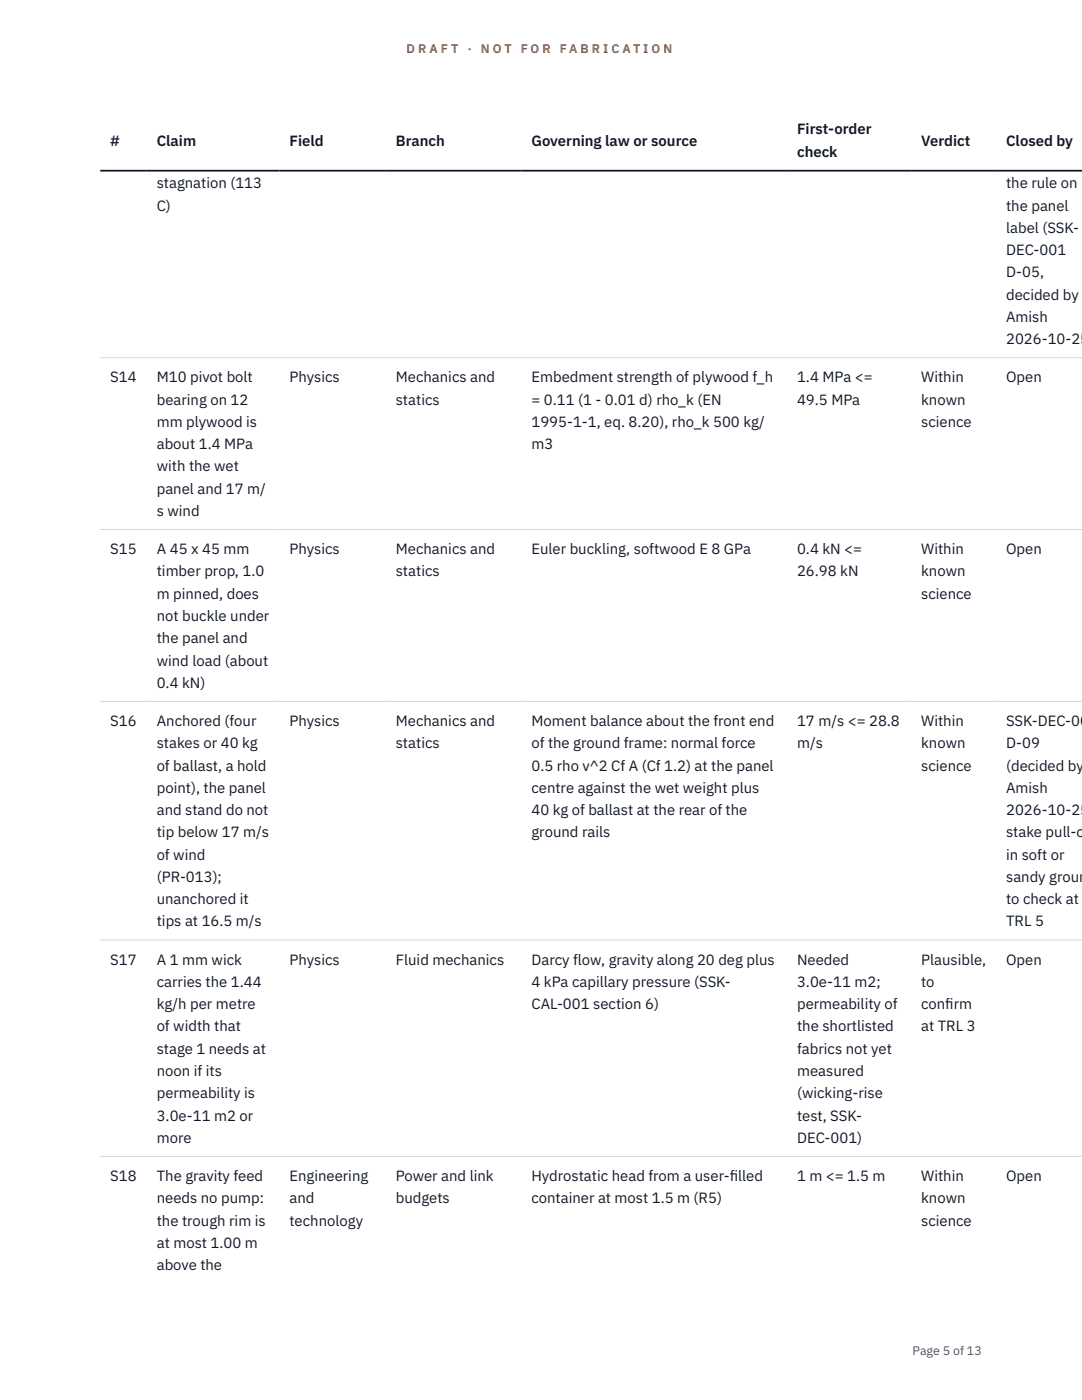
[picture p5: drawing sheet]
<svg xmlns="http://www.w3.org/2000/svg" width="216mm" height="279mm" viewBox="0 0 216 279" stroke-linecap="round" stroke-linejoin="round" font-family="sans-serif">
<defs><g id="words">
<g font-size="3" fill="#111827">
<text x="22" y="29.1">#</text>
<text x="31.3" y="29.1">Claim</text>
<text x="57.8" y="29.1">Field</text>
<text x="79" y="29.1">Branch</text>
<text x="106" y="29.1">Governing law or source</text>
<text x="159" y="26.8">First-order</text>
<text x="183.8" y="29.1">Verdict</text>
<text x="200.8" y="29.1">Closed by</text>
<text x="159" y="31.3">check</text>
<text x="31.3" y="37.6">stagnation (113</text>
<text x="200.8" y="37.6">the rule on</text>
<text x="31.3" y="42">C)</text>
<text x="200.8" y="42">the panel</text>
<text x="200.8" y="46.5">label (SSK-</text>
<text x="200.8" y="50.9">DEC-001</text>
<text x="200.8" y="55.4">D-05,</text>
<text x="200.8" y="59.8">decided by</text>
<text x="200.8" y="64.2">Amish</text>
<text x="200.8" y="68.7">2026-10-25</text>
<text x="22" y="76.3">S14</text>
<text x="31.3" y="76.3">M10 pivot bolt</text>
<text x="57.8" y="76.3">Physics</text>
<text x="79" y="76.3">Mechanics and</text>
<text x="106" y="76.3">Embedment strength of plywood f_h</text>
<text x="159" y="76.3">1.4 MPa &lt;=</text>
<text x="183.8" y="76.3">Within</text>
<text x="200.8" y="76.3">Open</text>
<text x="31.3" y="80.8">bearing on 12</text>
<text x="79" y="80.8">statics</text>
<text x="106" y="80.8">= 0.11 (1 - 0.01 d) rho_k (EN</text>
<text x="159" y="80.8">49.5 MPa</text>
<text x="183.8" y="80.8">known</text>
<text x="31.3" y="85.2">mm plywood is</text>
<text x="31.3" y="89.6">about 1.4 MPa</text>
<text x="106" y="85.2">1995-1-1, eq. 8.20), rho_k 500 kg/</text>
<text x="106" y="89.6">m3</text>
<text x="183.8" y="85.2">science</text>
<text x="31.3" y="94.1">with the wet</text>
<text x="31.3" y="98.5">panel and 17 m/</text>
<text x="31.3" y="103">s wind</text>
<text x="22" y="110.6">S15</text>
<text x="31.3" y="110.6">A 45 x 45 mm</text>
<text x="57.8" y="110.6">Physics</text>
<text x="79" y="110.6">Mechanics and</text>
<text x="106" y="110.6">Euler buckling, softwood E 8 GPa</text>
<text x="159" y="110.6">0.4 kN &lt;=</text>
<text x="183.8" y="110.6">Within</text>
<text x="200.8" y="110.6">Open</text>
<text x="31.3" y="115">timber prop, 1.0</text>
<text x="31.3" y="119.5">m pinned, does</text>
<text x="79" y="115">statics</text>
<text x="159" y="115">26.98 kN</text>
<text x="183.8" y="115">known</text>
<text x="183.8" y="119.5">science</text>
<text x="31.3" y="123.9">not buckle under</text>
<text x="31.3" y="128.4">the panel and</text>
<text x="31.3" y="132.8">wind load (about</text>
<text x="31.3" y="137.3">0.4 kN)</text>
<text x="22" y="144.9">S16</text>
<text x="31.3" y="144.9">Anchored (four</text>
<text x="31.3" y="149.3">stakes or 40 kg</text>
<text x="57.8" y="144.9">Physics</text>
<text x="79" y="144.9">Mechanics and</text>
<text x="79" y="149.3">statics</text>
<text x="106" y="144.9">Moment balance about the front end</text>
<text x="106" y="149.3">of the ground frame: normal force</text>
<text x="159" y="144.9">17 m/s &lt;= 28.8</text>
<text x="159" y="149.3">m/s</text>
<text x="183.8" y="144.9">Within</text>
<text x="183.8" y="149.3">known</text>
<text x="200.8" y="144.9">SSK-DEC-00</text>
<text x="200.8" y="149.3">D-09</text>
<text x="31.3" y="153.8">of ballast, a hold</text>
<text x="106" y="153.8">0.5 rho v^2 Cf A (Cf 1.2) at the panel</text>
<text x="183.8" y="153.8">science</text>
<text x="200.8" y="153.8">(decided by</text>
<text x="31.3" y="158.2">point), the panel</text>
<text x="106" y="158.2">centre against the wet weight plus</text>
<text x="200.8" y="158.2">Amish</text>
<text x="31.3" y="162.7">and stand do not</text>
<text x="31.3" y="167.1">tip below 17 m/s</text>
<text x="106" y="162.7">40 kg of ballast at the rear of the</text>
<text x="106" y="167.1">ground rails</text>
<text x="200.8" y="162.7">2026-10-25</text>
<text x="200.8" y="167.1">stake pull-ou</text>
<text x="31.3" y="171.6">of wind</text>
<text x="200.8" y="171.6">in soft or</text>
<text x="31.3" y="176">(PR-013);</text>
<text x="200.8" y="176">sandy groun</text>
<text x="31.3" y="180.5">unanchored it</text>
<text x="31.3" y="184.9">tips at 16.5 m/s</text>
<text x="200.8" y="180.5">to check at</text>
<text x="200.8" y="184.9">TRL 5</text>
<text x="22" y="192.5">S17</text>
<text x="31.3" y="192.5">A 1 mm wick</text>
<text x="31.3" y="197">carries the 1.44</text>
<text x="57.8" y="192.5">Physics</text>
<text x="79" y="192.5">Fluid mechanics</text>
<text x="106" y="192.5">Darcy flow, gravity along 20 deg plus</text>
<text x="106" y="197">4 kPa capillary pressure (SSK-</text>
<text x="159" y="192.5">Needed</text>
<text x="159" y="197">3.0e-11 m2;</text>
<text x="183.8" y="192.5">Plausible,</text>
<text x="183.8" y="197">to</text>
<text x="200.8" y="192.5">Open</text>
<text x="31.3" y="201.4">kg/h per metre</text>
<text x="106" y="201.4">CAL-001 section 6)</text>
<text x="159" y="201.4">permeability of</text>
<text x="183.8" y="201.4">conf</text>
<text x="188.6" y="201.4">irm</text>
<text x="31.3" y="205.9">of width that</text>
<text x="159" y="205.9">the shortlisted</text>
<text x="183.8" y="205.9">at TRL 3</text>
<text x="31.3" y="210.3">stage 1 needs at</text>
<text x="31.3" y="214.7">noon if its</text>
<text x="159" y="210.3">fabrics not yet</text>
<text x="159" y="214.7">measured</text>
<text x="31.3" y="219.2">permeability is</text>
<text x="159" y="219.2">(wicking-rise</text>
<text x="31.3" y="223.6">3.0e-11 m2 or</text>
<text x="159" y="223.6">test, SSK-</text>
<text x="31.3" y="228.1">more</text>
<text x="159" y="228.1">DEC-001)</text>
<text x="22" y="235.7">S18</text>
<text x="31.3" y="235.7">The gravity feed</text>
<text x="57.8" y="235.7">Engineering</text>
<text x="79" y="235.7">Power and link</text>
<text x="106" y="235.7">Hydrostatic head from a user-f</text>
<text x="145.6" y="235.7">illed</text>
<text x="159" y="235.7">1 m &lt;= 1.5 m</text>
<text x="183.8" y="235.7">Within</text>
<text x="200.8" y="235.7">Open</text>
<text x="31.3" y="240.1">needs no pump:</text>
<text x="31.3" y="244.6">the trough rim is</text>
<text x="57.8" y="240.1">and</text>
<text x="57.8" y="244.6">technology</text>
<text x="79" y="240.1">budgets</text>
<text x="106" y="240.1">container at most 1.5 m (R5)</text>
<text x="183.8" y="240.1">known</text>
<text x="183.8" y="244.6">science</text>
<text x="31.3" y="249">at most 1.00 m</text>
<text x="31.3" y="253.5">above the</text>
</g>
<g font-size="2.5" fill="#b45309">
<text x="81.1" y="10.5">D R A F T</text>
<text x="93.3" y="10.5">·</text>
<text x="95.9" y="10.5">N O T</text>
<text x="103.9" y="10.5">F O R</text>
<text x="111.7" y="10.5">F A B R I C A T I O N</text>
</g>
<text font-size="2.5" fill="#4b5563" x="182.1" y="270.3">Page 5 of 13</text>
</g></defs>
<path d="M20 71.4h195.9M20 105.7h195.9M20 140h195.9M20 187.6h195.9M20 230.8h195.9" fill="none" stroke="#d1d5db" stroke-width=".2"/>
<path d="M20 34.1h195.9" fill="none" stroke="#111827" stroke-width=".35"/>
<use href="#words"/>
</svg>
